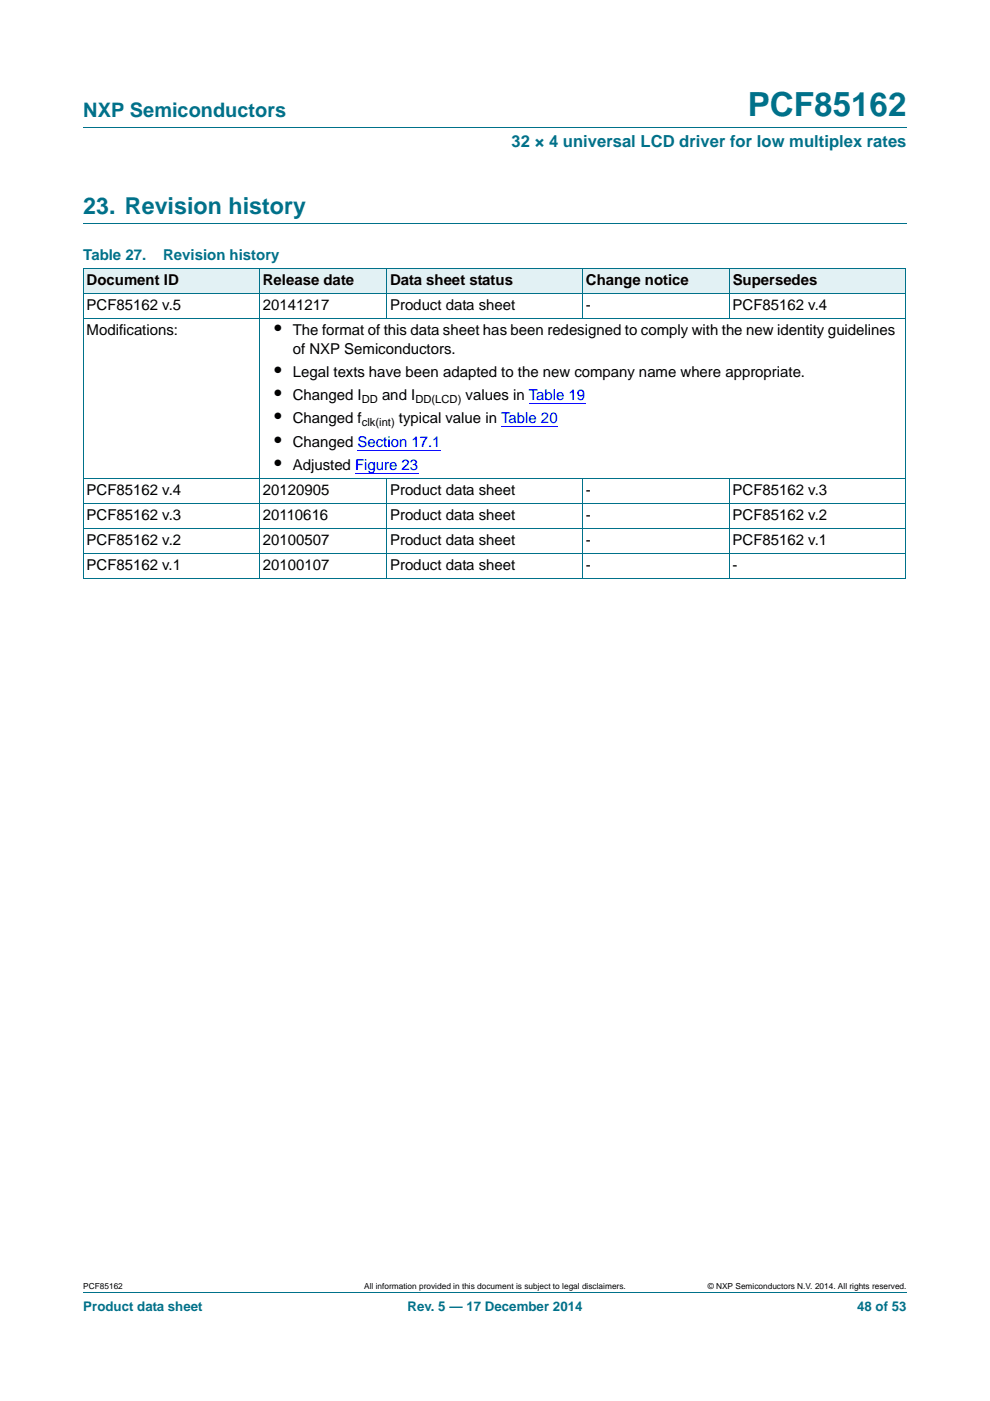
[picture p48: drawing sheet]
<svg xmlns="http://www.w3.org/2000/svg" width="210mm" height="297mm" viewBox="0 0 210 297" stroke-linecap="round" stroke-linejoin="round" font-family="sans-serif">
<defs><g id="words">
<text font-size="7" fill="#00718a" x="158.6" y="24.6">PCF85162</text>
<text font-size="4.9" fill="#00718a" x="17.7" y="45.4">23. Revision history</text>
<text font-size="4.2" fill="#00718a" x="17.7" y="24.9">NXP Semiconductors</text>
<g font-size="4.2">
<text x="58.2" y="71.1">•</text>
<text x="58.2" y="79.9">•</text>
<text x="58.2" y="84.8">•</text>
<text x="58.2" y="89.8">•</text>
<text x="58.2" y="94.7">•</text>
<text x="58.2" y="99.7">•</text>
</g>
<text font-size="3.5" fill="#00718a" x="108.5" y="31.1">32 × 4 universal LCD driver for low multiplex rates</text>
<g font-size="3.2" fill="#00718a">
<text x="17.7" y="55.2">Table 27.</text>
<text x="34.6" y="55.2">Revision history</text>
</g>
<g font-size="3.2">
<text x="18.4" y="65.8">PCF85162 v.5</text>
<text x="18.4" y="60.5">Document ID</text>
<text x="55.8" y="60.5">Release date</text>
<text x="55.8" y="65.8">20141217</text>
<text x="82.7" y="60.5">Data sheet status</text>
<text x="82.7" y="65.8">Product data sheet</text>
<text x="124.3" y="65.8">-</text>
<text x="124.3" y="60.5">Change notice</text>
<text x="155.4" y="65.8">PCF85162 v.4</text>
<text x="155.4" y="60.5">Supersedes</text>
<text x="18.4" y="71.1">Modifications:</text>
<text x="62.1" y="71.1">The format of this data sheet has been redesigned to comply with the new identity guidelines</text>
<text x="62.1" y="75">of NXP Semiconductors.</text>
<text x="62.1" y="79.9">Legal texts have been adapted to the new company name where appropriate.</text>
<text x="62.1" y="84.8">Changed I</text>
<text x="62.1" y="89.8">Changed f</text>
<text x="81" y="84.8">and I</text>
<text x="84.6" y="89.8">typical value in Table 20</text>
<text x="98.8" y="84.8">values in Table 19</text>
<text x="62.1" y="94.7">Changed Section 17.1</text>
<text x="62.1" y="99.7">Adjusted Figure 23</text>
<text x="18.4" y="104.9">PCF85162 v.4</text>
<text x="55.8" y="104.9">20120905</text>
<text x="82.7" y="104.9">Product data sheet</text>
<text x="124.3" y="104.9">-</text>
<text x="155.4" y="104.9">PCF85162 v.3</text>
<text x="18.4" y="110.2">PCF85162 v.3</text>
<text x="55.8" y="110.2">20110616</text>
<text x="82.7" y="110.2">Product data sheet</text>
<text x="124.3" y="110.2">-</text>
<text x="155.4" y="110.2">PCF85162 v.2</text>
<text x="18.4" y="115.5">PCF85162 v.2</text>
<text x="55.8" y="115.5">20100507</text>
<text x="82.7" y="115.5">Product data sheet</text>
<text x="124.3" y="115.5">-</text>
<text x="155.4" y="115.5">PCF85162 v.1</text>
<text x="18.4" y="120.8">PCF85162 v.1</text>
<text x="55.8" y="120.8">20100107</text>
<text x="82.7" y="120.8">Product data sheet</text>
<text x="124.3" y="120.8">-</text>
<text x="155.4" y="120.8">-</text>
</g>
<g font-size="2.8" fill="#00718a">
<text x="17.7" y="277.9">Product data sheet</text>
<text x="86.4" y="277.9">Rev. 5 — 17 December 2014</text>
<text x="181.8" y="277.9">48 of 53</text>
</g>
<g font-size="2.4">
<text x="76.7" y="85.4">DD</text>
<text x="88.1" y="85.4">DD(LCD)</text>
<text x="76.7" y="90.3">clk(int)</text>
</g>
<g font-size="1.8">
<text x="17.7" y="273.3">PCF85162</text>
<text x="77.3" y="273.3">All information provided in this document is subject to legal disclaimers.</text>
<text x="150.1" y="273.3">© NXP Semiconductors N.V. 2014. All rights reserved.</text>
</g>
</g></defs>
<path d="M17.7 27h174.6M17.7 47.4h174.6M17.7 273.9h174.6" fill="none" stroke="#00718a" stroke-width=".21"/>
<g fill="#e2f1f4">
<path d="M17.7 57h37.3v5.3h-37.3z"/>
<path d="M55 57h27v5.3h-27z"/>
<path d="M82 57h41.5v5.3h-41.5z"/>
<path d="M123.5 57h31.2v5.3h-31.2z"/>
<path d="M154.7 57h37.4v5.3h-37.4z"/>
</g>
<path d="M75.8 95.4h17.7M106.3 90.5h12M112.1 85.5h12M75.3 100.4h13.4" fill="none" stroke="#00f" stroke-width=".21"/>
<g fill="none" stroke="#00718a" stroke-width=".21">
<path d="M17.6 57h174.5M17.7 57v65.6M55 56.9v65.7M82.1 56.9v10.7M123.6 56.9v10.7M154.7 56.9v10.7M192.1 57v65.6M17.6 62.3h174.5M17.6 67.6h174.5M17.6 101.4h174.5M17.6 106.7h174.5M17.6 112h174.5"/>
<path d="M17.6 117.3h174.5M82.1 101.4v21.2M123.6 101.4v21.2M154.7 101.4v21.2M17.6 122.6h174.5"/>
</g>
<use href="#words"/>
</svg>
